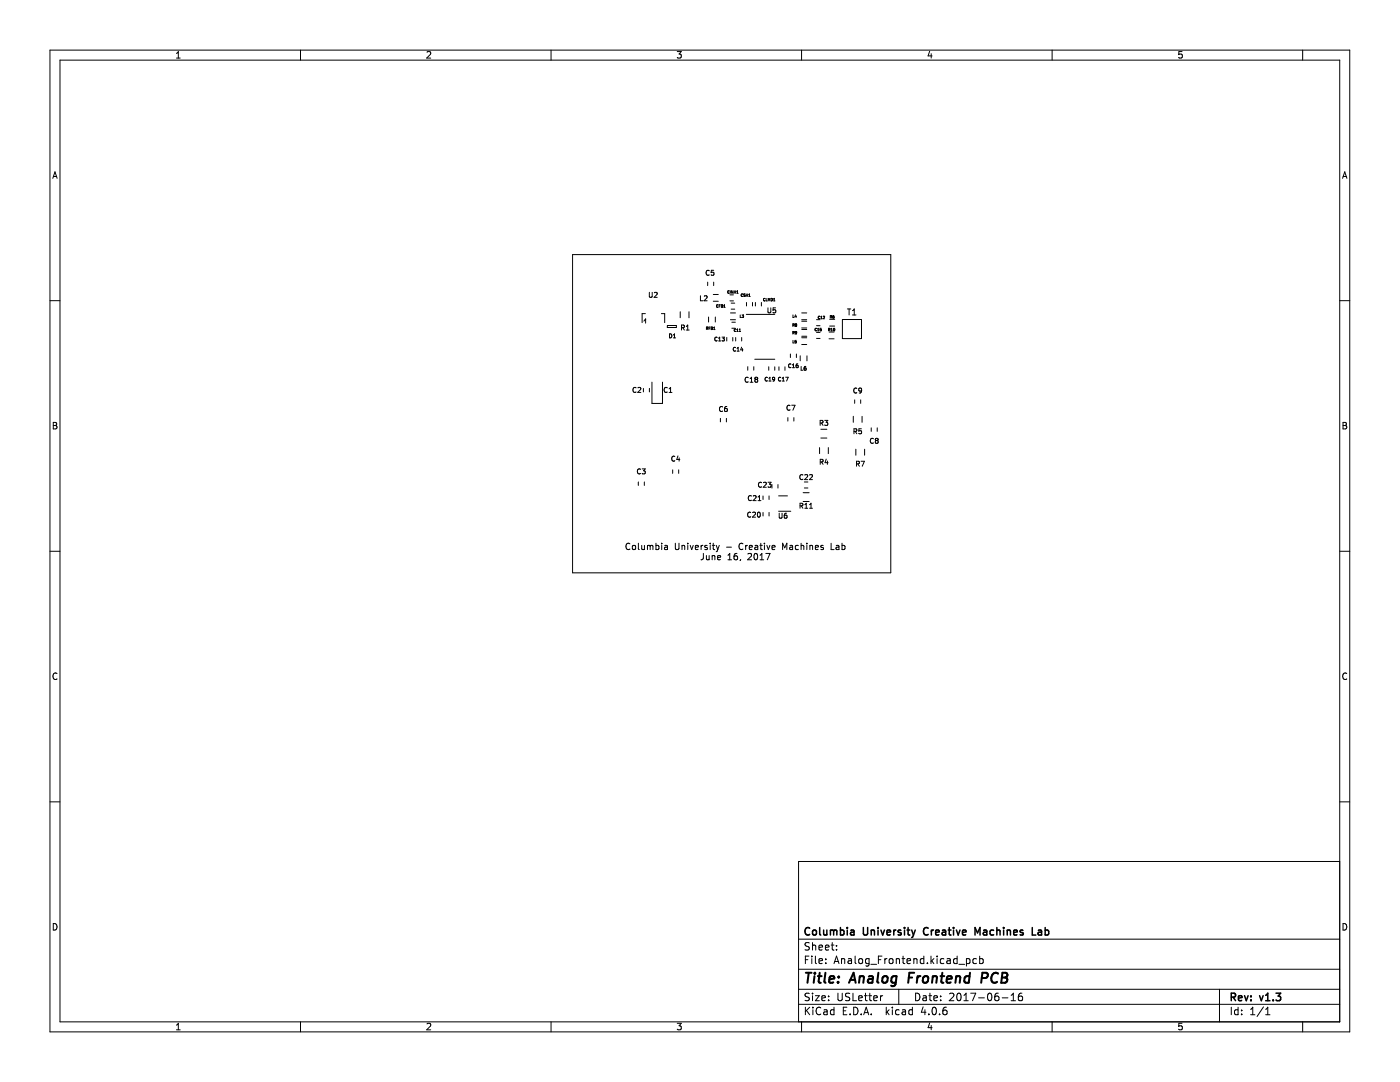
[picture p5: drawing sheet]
<svg xmlns="http://www.w3.org/2000/svg" width="279mm" height="216mm" viewBox="0 0 279 216" stroke-linecap="round" stroke-linejoin="round" font-family="sans-serif">
<g fill="none" stroke="#000" stroke-width=".2">
<path d="M10 10h259.4v195.9h-259.4zM12 12h255.4v191.9h-255.4zM35.2 11.6h.8M35.2 10.7l.4-.4v1.3M60 10v2M85.2 10.4l.5-.1 .3 .4-.8 .9h.8M110 10v2M135.2 10.3h.8l-.5 .5 .4 .1v.6l-.2 .1-.5-.1M160 10v2M185.5 10.2l-.3 1h.8M185.8 10.7v.9M210 10v2"/>
<path d="M235.9 10.3h-.6l-.1 .6 .2-.1h.4l.2 .2-.1 .5-.2 .1-.5-.1M260 10v2M10.5 35.6l.5-1.3 .4 1.3M10.7 35.2h.6M267.9 35.6l.5-1.3 .4 1.3M268.1 35.2h.6M114.3 50.8h63.5v63.5h-63.5zM129.6 58.3v.8l.2 .2 .4-.2v-.8M130.6 58.4l.4-.1 .2 .3-.7 .7h.7M139.8 59v1h.5M140.6 59.1l.3-.1 .2 .3-.6 .7h.6M141.2 56.3v.7"/>
<path d="M141.5 54a.44 .44 0 0 0-.6 .4 .44 .44 0 0 0 .6 .4M142.3 58.8h1M142.4 56.3v.7M142.4 53.9h-.4l-.1 .5h.5v.4h-.5M145.5 58.1a.23 .23 0 0 0-.3 .2 .23 .23 0 0 0 .3 .2M145.5 58.5h.1M145.7 58.8h.7M145.8 58v.5M146.3 58v.5l-.3-.5v.5M146.5 58v.5M146.5 58.3h.3M146.8 58v.5"/>
<path d="M147 58.2l.2-.2v.5M147 58.5h.3M148.2 58.7a.23 .23 0 0 0-.3 .2 .23 .23 0 0 0 .3 .2M148.4 59.1h.3M148.7 59.1h.1M148.7 58.7h-.3l.3 .4M148.9 58.6v.6M148.9 58.9h.3M149.2 58.6v.6M149.4 58.8l.2-.2v.6M149.4 59.2h.3M152.7 59.6a.24 .24 0 0 0-.3 .2 .24 .24 0 0 0 .3 .2"/>
<path d="M152.7 59.6h.1M152.7 60h.1M152.9 59.5v.5h.2M153.9 59.5a.26 .26 0 0 1 .3 .3 .26 .26 0 0 1-.3 .2zM154.4 59.7l.1-.2v.5M10 60h2M126.9 77.4a.44 .44 0 0 0-.6 .4 .44 .44 0 0 0 .6 .4M127.3 77.4l.4-.1 .2 .3-.6 .7h.6M128.4 77.5v.7M128.5 64.1l.4-.5v.9M128.8 62.6h-.6v1.8M129.6 77.5v.7"/>
<path d="M130.1 76.3v4.2h2.1v-4.2M132 62.6h.7v1.8M133.2 77.4a.44 .44 0 0 0-.7 .4 .44 .44 0 0 0 .7 .4M133.2 65h1.8v.4h-1.8zM133.5 78.3h.6M133.5 77.6l.3-.3v1M133.6 66.6a.4 .4 0 0 1 .5 .4 .4 .4 0 0 1-.5 .4zM134.4 66.8l.2-.2v.8M134.4 67.4h.4M135.8 62.2v1.2M136 65.4l.5-.1v-.3l-.5-.1v1M136.3 65.4l.3 .5"/>
<path d="M137 65.1l.3-.2v1M137 65.9h.5M137.5 62.2v1.2M141 65.5h.2l.1-.2h-.3v.5M141.1 65.5l.2 .3M141.4 63.3v1M141.5 65.5h.2M141.7 65.3h-.2v.5M141.9 65.5h.2M142.1 65.5l.1 .2M142.1 65.5h.1M142.2 65.4l-.1-.1h-.2v.5h.2"/>
<path d="M142.2 65.7l-.1 .1M142.2 65.4l-.1 .1M142.3 60.1h1M142.4 65.8h.3M142.4 65.4l.2-.1v.5M142.8 63.3v1M143.1 67.3a.34 .34 0 0 0-.5 .4 .34 .34 0 0 0 .5 .3M143.3 61.3h.1M143.3 60.9a.23 .23 0 0 0-.3 .2 .23 .23 0 0 0 .3 .2M143.4 68h.4M143.4 67.5l.2-.2v.7M143.5 61.1h.2"/>
<path d="M143.8 60.8h-.3v.5M144 61.1h.1M144.1 67.3h.5l-.3 .3h.2v.4h-.4M144.2 61l-.1 .1M144.2 61h.1M144.2 61v-.2h-.2v.5h.2l-.1-.2M144.4 61l.2-.2v.5M144.4 61.3h.3M145 67.3v.7M145.7 60h.7M145.8 63.8h1M145.8 62.4h1"/>
<path d="M145.9 61.7h.7M145.9 60.5h.7M146.1 65.5h.7M146.1 64.3h.7M146.2 67.3v.7M146.8 69.4a.34 .34 0 0 0-.5 .3 .34 .34 0 0 0 .5 .3M146.8 65.7a.24 .24 0 0 0-.3 .2 .24 .24 0 0 0 .3 .2M146.8 65.7h.1M146.8 67.3v.7M146.8 66.1h.1M147 65.8l.2-.2v.5M147 66.1h.3"/>
<path d="M147.1 70.1h.4M147.1 69.5l.2-.2v.8M147.5 66.1h.3M147.5 65.8l.2-.2v.5M147.7 62.8v.5h.3M148 69.3l-.2 .5h.5M148 67.3v.7M148.1 62.8h.3l-.2 .2 .2 .1v.2h-.3M148.2 69.6v.5M148.9 62.7h5.7M149 60.4v.7M149.2 73.2v.7"/>
<path d="M149.3 75.4a.44 .44 0 0 0-.6 .4 .44 .44 0 0 0 .6 .4M149.7 75.6l.3-.3v1M149.7 76.3h.6M150.2 60.4v.7M150.4 73.2v.7M150.6 71.7h4M150.8 60.4v.7M150.8 75.7l-.2-.2 .2-.2 .4 .2-.2 .2M150.8 75.7l-.2 .2 .2 .4 .4-.2-.2-.4M150.8 75.7h.2M152 60.4v.7M153.2 75.3a.34 .34 0 0 0-.5 .4 .34 .34 0 0 0 .5 .3"/>
<path d="M153.3 61.4v.8l.2 .2 .3-.2v-.8M153.3 60v-.5l.2 .4 .1-.4v.5M153.4 73.2v.7M153.4 75.5l.3-.2v.7M153.4 76h.5M154.2 75.7v-.4h.3l.1 .6-.4 .1M154.2 75.7h.1M154.4 60h.3M154.6 75.6l-.4 .1M154.6 73.2v.7M154.8 61.4h-.5v.5h.4l.1 .4h-.5M155.5 73.2v.7"/>
<path d="M155.8 75.3a.34 .34 0 0 0-.5 .4 .34 .34 0 0 0 .5 .3M156.1 75.5l.2-.2v.7M156.1 76h.4M156.7 73.2v.7M156.8 75.3h.5l-.3 .7M157.7 70.6v.7M157.9 72.7a.34 .34 0 0 0-.5 .3 .34 .34 0 0 0 .5 .3M158.1 73.4h.5M158.1 72.8l.3-.2v.8M158.2 64.9h.3v-.2l-.3-.1v.5M158.2 66.4h.3v-.2l-.3-.1v.6M158.3 62.8v.5h.2"/>
<path d="M158.3 67.9v.5h.2M158.3 64.9l.2 .2M158.3 66.4l.2 .3M158.6 68.4h.1M158.7 68.4h.2M158.7 68.1l-.1 .1M158.7 68.1h.2M158.8 62.8l-.2 .4h.4M158.8 64.8v.3h.2v-.2M158.8 64.8h.1M158.9 63v.3M158.9 68.1v.1"/>
<path d="M158.9 64.8v.1M158.9 66.6l-.1 .1M158.9 68.4h.1M158.9 68.2v.2M158.9 67.9h-.2l-.1 .3M158.9 66.6h.1M158.9 70.6v.7M158.9 64.6l-.2 .1 .1 .1M158.9 64.6l.1 .1M158.9 64.8h.1M158.9 64.9h.1M159 64.7v.1"/>
<path d="M159 64.8h-.1M159 66.4h-.2l-.1-.2h.3l-.1 .4M159.2 72.6l-.3 .2v.4l.1 .2 .3-.1-.1-.4-.3 .1M159.7 71v1M159.9 73.1v.8h.3M160 67.4h1M160 63.8h1M160 62.4h1M160 68.7h1M160 64.1h1M160 65.4h1M160 65.7h1"/>
<path d="M160 67.1h1M160.8 73.1l-.3 .2v.4l.1 .2 .3-.1-.1-.4-.3 .2M161 71v1M163 63.8h.7M163 65h.7M163 66.3h.7M163 67.5h.7M163 65.6a.23 .23 0 0 0-.4 .2 .23 .23 0 0 0 .4 .2M163.2 65.7l.1-.2v.5M163.2 66h.3M163.6 63.1a.23 .23 0 0 0-.3 .2 .23 .23 0 0 0 .3 .3M163.6 63.6h.1"/>
<path d="M163.8 63.6h.3M163.8 63.2l.1-.1v.5M163.9 65.5h-.2l-.1 .2h.3v.3h-.3M164.5 63.1h-.2M164.5 63.1h.1M164.5 63.1v.2l-.2 .3h.3M165.3 65.8l.3-.1v-.1l-.3-.1v.5M165.5 67.6h1M165.5 66.3h1M165.5 65.8l.1 .2M165.6 65.1h1M165.6 63.7h1"/>
<path d="M165.8 63.2l.2 .3M165.8 66h.3M165.8 65.7l.2-.2v.5M165.9 63h-.2v.5M165.9 63h.1M166 63l-.1 .2h-.2M166.4 65.6h.2l-.1 .4-.2-.1zM166.4 63l-.2 .1v.3h.3l-.1-.2-.2 .1M168.1 63.8h3.8v3.8h-3.8zM169.1 61.7h.7M169.5 61.7v1.2M170.1 62.9h.7"/>
<path d="M170.1 62l.4-.3v1.2M170.6 79.8v.7M171 77.5a.44 .44 0 0 0-.6 .4 .44 .44 0 0 0 .6 .4M171.8 79.8v.7M172 77.9l-.2 .1h-.3l-.1-.5 .4-.1 .2 .2-.1 .6-.4 .2M267.4 60h2M10.6 84.3h.5l.2 .2-.2 .4 .2 .1 .1 .3-.3 .3h-.5zM10.6 84.9h.5M127.4 96.2v.7M127.8 93.7a.44 .44 0 0 0-.6 .4 .44 .44 0 0 0 .6 .4M128.2 93.6h.6l-.4 .3 .3 .1v.5h-.5M128.6 96.2v.7"/>
<path d="M134.2 93.8v.7M134.7 91.1a.44 .44 0 0 0-.6 .4 .44 .44 0 0 0 .6 .4M135.3 91l-.2 .7h.6M135.4 93.8v.7M135.5 91.4v.6M143.8 83.5v.7M144.2 81.2a.44 .44 0 0 0-.6 .4 .44 .44 0 0 0 .6 .4M145 83.5v.7M145.1 81.1l-.5 .3v.5l.2 .2 .3-.1v-.5h-.3l-.2 .2M150 99a.44 .44 0 0 0-.7 .4 .44 .44 0 0 0 .7 .4M150.3 99l.4-.1 .2 .3-.6 .7h.6M151.3 99.9h.6"/>
<path d="M151.3 99.2l.3-.3v1M152 96.3a.44 .44 0 0 0-.6 .4 .44 .44 0 0 0 .6 .4M152.3 99v.7M152.4 96.3l.3-.1 .2 .3-.6 .7h.6M153.3 96.2h.6l-.3 .4 .2 .1v.4h-.5M153.5 99v.7M154.1 96.7v.7M155.3 96.7v.7M155.4 98.9h1.7M157.2 83.3v.7M157.7 81a.44 .44 0 0 0-.7 .4 .44 .44 0 0 0 .7 .4M158 80.9h.7l-.5 1"/>
<path d="M158.4 83.3v.7M160.2 94.8a.44 .44 0 0 0-.6 .4 .44 .44 0 0 0 .6 .4M160.3 98.3h1.2M160.5 97.4h.7M160.5 96.2h.7M160.6 94.8l.4-.1 .2 .3-.6 .7h.6M161.6 94.8l.4-.1 .1 .3-.6 .7h.6M163.6 89.3v1.2M163.7 84.4h.5v-.4l-.5-.1v1M163.7 92.2l.5-.1v-.4h-.5v1M163.8 87.4h1.2M163.8 85.7h1.2"/>
<path d="M163.9 84.4l.4 .5M163.9 92.2l.4 .5M164.6 83.9h.6l-.3 .4 .3 .1v.4h-.6M164.9 91.6l-.2 .7h.6M165.1 92v.7M165.3 89.3v1.2M170.3 83.1v1.2M170.4 86.1l.5-.1 .1-.3-.6-.1v1M170.7 86.1l.3 .5M170.8 89.6v1.2M170.9 92.6l.5-.1 .1-.4-.6-.1v1M171.2 92.6l.3 .4"/>
<path d="M171.8 92h.7l-.4 1M171.9 85.6h-.5v.4h.5v.5h-.5M172 83.1v1.2M172.6 89.6v1.2M173.9 85.4v.7M174.3 87.6a.44 .44 0 0 0-.6 .4 .44 .44 0 0 0 .6 .4M174.9 87.9l-.2-.2 .2-.2 .4 .2-.2 .2M174.9 87.9l-.2 .2 .2 .4 .4-.2-.2-.4M174.9 87.9h.2M175.1 85.4v.7M268 84.3h.5l.2 .2-.2 .4 .2 .1 .1 .3-.3 .3h-.5zM268 84.9h.5"/>
<path d="M10 110h2M125.7 108.5a.6 .6 0 0 0-.8 .4 .6 .6 0 0 0 .6 .8l.2-.2M126.3 108.9l.1-.1 .4 .1 .1 .5-.2 .2-.4-.1zM127.4 108.4v1.1l.2 .2M128.1 108.8v.8l.5-.1M128.6 108.8v.9M129.2 108.9l.4-.1 .2 .2M129.2 108.8v.9M129.8 109l.1-.2 .3 .1 .1 .8M129.8 109v.7M130.9 108.9l.4-.1 .2 .3-.1 .5h-.5M130.9 108.4v1.3"/>
<path d="M132.1 108.4v.1M132.1 108.8v.9M132.7 108.9h.4l.1 .8M133.2 109.1l-.4 .1-.2 .2 .2 .3 .4-.1M134.8 108.4v1l.2 .3 .4-.1 .1-.2v-1M136.1 108.9h.5l.1 .8M136.1 108.8v.9M137.3 108.4v.1M137.3 108.8v.9M137.7 108.8l.3 .9 .3-.9M138.8 109.2l.6-.1-.1-.2-.3-.1-.2 .2v.6h.5M139.9 108.8v.9"/>
<path d="M140.3 108.8l-.4 .3M140.4 110.4l-.1 1.1-.4 .2M141 110.9v.7h.5M141.1 108.9l-.3-.1-.2 .2 .1 .2 .4 .1v.3h-.5M141.5 110.9v.8M141.7 108.4v.1M141.7 108.8v.9M142.1 111l.5-.1 .1 .8M142.1 110.9v.8M142.2 108.8h.4M142.3 108.4v1.1l.3 .2M142.9 108.8l.3 .9"/>
<path d="M143.2 111.3l.6-.1v-.3h-.4l-.2 .1 .1 .6h.5M143.2 109.7l-.3 .4M143.5 108.8l-.3 .9M145 109.2h1M145.3 111.7h.7M145.3 110.8l.3-.4v1.3M147.1 110.4l-.4 .1-.2 .2v.8l.2 .2 .4-.1 .1-.4-.1-.2-.4-.1-.2 .3M147.8 111.6l-.1 .3M148.3 108.5a.6 .6 0 0 0-.9 .4 .6 .6 0 0 0 .6 .8l.3-.2M148.8 108.8v.9M149.2 108.8l-.4 .3M149.3 110.6l.4-.2 .3 .4-.8 .9h.8"/>
<path d="M149.5 109.2l.6-.1v-.2l-.4-.1-.2 .2 .1 .6h.5M149.8 102.3a.44 .44 0 0 0-.6 .4 .44 .44 0 0 0 .6 .4M150.2 102.3l.4-.1 .2 .3-.6 .7h.6M150.6 110.6l.2-.2a.68 .68 0 0 1 .4 .7 .68 .68 0 0 1-.4 .6l-.3-.5zM150.7 108.9h.5v.8M151.2 109.1l-.4 .1-.2 .2 .2 .3 .4-.1M151.3 102.3l.1-.1a.49 .49 0 0 1 .4 .5 .49 .49 0 0 1-.5 .4l-.1-.3zM151.7 108.8h.4M151.7 111.7h.7M151.7 110.8l.3-.4v1.3M151.8 108.4v1.1l.3 .2M152.3 102.3v.7"/>
<path d="M152.6 108.4v.1M152.6 108.8v.9M152.8 110.4h.9l-.6 1.3M153 108.8l.3 .9 .3-.9M153.5 102.3v.7M154.1 109.2l.6-.1-.1-.2-.3-.1-.2 .2v.6h.5M155.4 102h2.4M155.5 102.4v.8l.2 .2 .4-.2v-.8M156.2 109.7v-1.3l.4 .9 .4-.9v1.3M157 102.4l-.4 .2-.1 .6 .2 .2 .3-.1v-.5h-.3l-.2 .2M157.6 108.9h.5l.1 .8M158.2 109.1l-.4 .1-.2 .2 .2 .3 .4-.1"/>
<path d="M159.3 108.9l-.3-.1-.3 .3 .1 .5h.5M159.7 100.9h.4l.1-.4-.5-.1v1M159.9 108.9h.5v.8M159.9 108.4v1.3M159.9 100.9l.3 .5M160.3 100.1h1.2M160.6 100.7l.3-.3v1M160.6 101.4h.6M161 108.4v.1M161 108.8v.9M161.6 100.7l.3-.3v1M161.6 101.4h.5"/>
<path d="M161.6 108.9h.5l.1 .8M161.6 108.8v.9M162.7 109.2l.6-.1v-.2l-.4-.1-.2 .2 .1 .6h.5M164.3 108.9l-.3-.1-.2 .2 .1 .2 .4 .1v.3h-.5M165.9 108.4v1.3h.6M166.9 108.9h.5v.8M167.4 109.1l-.4 .1-.2 .2 .2 .3 .4-.1M168 108.9l.4-.1 .2 .3-.1 .5h-.5M168 108.4v1.3M267.4 110h2M11.4 134.4a.62 .62 0 0 0-.9 .4 .62 .62 0 0 0 .6 .8l.3-.1M268.8 134.4a.62 .62 0 0 0-.9 .4 .62 .62 0 0 0 .6 .8l.3-.1"/>
<path d="M10 160h2M267.4 171.9h-108v32M267.4 160h2M10.6 184.3a.66 .66 0 0 1 .8 .6 .66 .66 0 0 1-.8 .7zM159.4 197.4h108M159.4 193.4h108M159.4 187.4h108M160.7 191.5h.5M161.4 190.8h-.7v1.5M161.5 198.3l-.6-.1-.2 .1v.5l.7 .2 .1 .4-.3 .3-.5-.1M161.5 188.2l-.6-.1-.2 .1v.5l.7 .2 .1 .4-.3 .3-.5-.1M162 190.8v.1"/>
<path d="M162 191.3v1M162.2 188.1v1.5M162.2 198.2v.1M162.2 198.7v1M162.2 188.7l.2-.1 .3 .1 .1 .9M162.7 198.7h.8l-.8 1h.8M162.7 190.8v1.3l.2 .2M163.4 191.8l.8-.2-.1-.2-.4-.1-.3 .2 .1 .7h.6M163.4 189.1l.8-.2-.1-.2-.4-.1-.3 .2 .1 .7h.6M164 199.2l.7-.2v-.2l-.5-.1-.2 .2 .1 .7h.6M164.7 189.1l.7-.2v-.2l-.5-.1-.2 .2 .1 .7h.6M164.8 192.1v.2"/>
<path d="M164.8 191.4v.1M165.4 198.8v.1M165.4 199.5v.2M165.9 188.6h.5M166.1 188.1v1.3l.3 .2M166.4 192.3l.5-1.5 .5 1.5M166.6 191.9h.7M166.9 189.4v.2M166.9 188.7v.1M167.2 198.2v1.2l.3 .3h.3l.3-.3v-1.2M167.9 191.4l.3-.1 .3 .1 .1 .9M167.9 191.3v1"/>
<path d="M169.3 191.4h.6v.9M169.6 198.3l-.6-.1-.3 .3 .2 .3 .6 .3v.4l-.2 .2-.6-.1M169.9 191.6l-.5 .1-.2 .2 .2 .4 .5-.1M170.2 198.2v1.5h.7M170.7 190.8v1.3l.2 .2M171.4 199.2l.7-.2-.1-.2-.4-.1-.2 .2v.7h.6M171.4 191.4l.3-.1 .4 .1 .1 .6-.2 .2-.3 .1-.3-.2zM172.5 198.7h.6M172.7 198.2v1.3l.4 .2M173.4 198.7h.5M173.4 191.4l-.4-.1-.3 .3 .2 .6h.5M173.4 191.3v1.2l-.2 .3-.4-.1"/>
<path d="M173.6 198.2v1.3l.3 .2M173.8 192.4h1.1M174.4 199.2l.7-.2-.1-.2-.4-.1-.2 .2v.7h.6M175.3 191.5h.5M175.7 198.7v1M176 190.8h-.7v1.5M176.2 198.7l-.5 .3M176.6 191.3v1M177 191.3l-.4 .3M177.5 191.4l.2-.1 .5 .1v.6l-.1 .2-.4 .1-.2-.2zM178.9 191.4l.2-.1 .3 .1 .1 .9M178.9 191.3v1"/>
<path d="M179.4 197.4v3M180 191.3h.6M180.2 190.8v1.3l.4 .2M181 191.8l.7-.2v-.2l-.5-.1-.2 .2 .1 .7h.6M182.4 191.4l.2-.1 .3 .1 .1 .9M182.4 191.3v1M182.7 198.2a.76 .76 0 0 1 .9 .7 .76 .76 0 0 1-.9 .8zM184.2 198.8h.6l.1 .9M184.4 191.4l-.5-.1-.2 .3 .1 .6h.6M184.4 190.8v1.5M184.9 199l-.5 .1-.2 .2 .2 .4 .5-.1M185.1 192.1v.2"/>
<path d="M185.4 198.7h.5M185.6 198.2v1.3l.3 .2M185.8 190.8v1.5M185.9 191.7l.5 .6M186.4 199.2l.7-.2-.1-.2-.4-.1-.2 .2v.7h.6M186.4 191.3l-.6 .6M187 190.8v.1M187 191.3v1M187.7 199.5v.2M187.7 198.8v.1M188.4 191.4l-.5-.1-.2 .3 .1 .6h.6M189 191.4h.6l.1 .9"/>
<path d="M189.5 198.3l.6-.1 .3 .4-1 1.1h1M189.7 191.6l-.5 .1-.3 .2 .3 .4 .5-.1M191 191.4l-.4-.1-.3 .3 .1 .6h.6M191 190.8v1.5M191.1 198.3l.2-.1a.8 .8 0 0 1 .5 .7 .8 .8 0 0 1-.5 .8l-.2-.2-.2-.4zM191.4 192.4h1.1M192.4 199.7h.8M192.4 198.6l.4-.4v1.5M192.9 191.4l.4-.1 .3 .3-.2 .6h-.5M192.9 191.3v1.5M193.7 198.2h1l-.6 1.5M194.9 191.4l-.5-.1-.2 .3 .1 .6h.6"/>
<path d="M195.3 199.1h1.1M195.5 191.4l.4-.1 .3 .3-.1 .6h-.6M195.5 190.8v1.5M197.2 198.3l.2-.1a.8 .8 0 0 1 .6 .7 .8 .8 0 0 1-.6 .8l-.2-.2-.1-.4zM199.2 198.2l-.4 .1a1.01 1.01 0 0 0 0 1.4l.5-.2 .1-.5-.3-.2h-.4l-.2 .2M200 199.1h1.2M201.8 199.7h.9M201.8 198.6l.4-.4v1.5M203.9 198.2l-.4 .1a1.01 1.01 0 0 0 0 1.4l.5-.2 .1-.5-.3-.2h-.3l-.3 .2M243.4 197.4v6.5M268 184.3a.66 .66 0 0 1 .8 .6 .66 .66 0 0 1-.8 .7zM35.2 204.6l.4-.4v1.3"/>
<path d="M35.2 205.5h.8M60 203.9v2M85.2 204.3l.5-.1 .3 .4-.8 .9h.8M110 203.9v2M135.2 204.2h.8l-.5 .5 .4 .1v.6l-.2 .1-.5-.1M159.4 200.4h108M160 203.9v2M160.7 201v1.5M160.9 201.6l.7 .9M161.6 201l-.9 .8M162.2 201v.1M162.2 201.5v1"/>
<path d="M163.8 201.1a.71 .71 0 0 0-1 .5 .71 .71 0 0 0 .7 .9l.3-.2M164.4 201.6h.6l.1 .9M165.1 201.8l-.5 .1-.2 .2 .2 .4 .5-.1M166.4 201.6l-.4-.1-.3 .3 .2 .6h.5M166.4 201v1.5M168.3 201.7h.5M169 201h-.7v1.5h.7M169.7 202.3v.2M170.4 201a.76 .76 0 0 1 .8 .7 .76 .76 0 0 1-.8 .8zM171.9 202.3v.2M172.4 202.5l.5-1.5 .5 1.5M172.5 202.1h.7"/>
<path d="M173.9 202.3v.2M176.9 201v1.5M177 201.9l.4 .6M177.4 201.5l-.5 .6M178.1 201v.1M178.1 201.5v1M179.4 201.6l-.4-.1-.3 .3 .2 .6h.5M180.1 201.6h.6v.9M180.7 201.8l-.5 .1-.2 .2 .2 .4 .5-.1M182.1 201.6l-.4-.1-.3 .3 .1 .6h.6M182.1 201v1.5M184.2 200.9l-.3 1.1h.9"/>
<path d="M184.6 201.5v1M185.4 202.3v.2M185.5 204.1l-.3 1h.8M185.8 204.6v.9M186.2 201.1l.2-.1a.8 .8 0 0 1 .5 .7 .8 .8 0 0 1-.5 .8l-.2-.2-.2-.4zM187.5 202.3v.2M188.9 201l-.5 .1a1.01 1.01 0 0 0 0 1.4l.5-.2 .1-.5-.3-.2h-.3l-.2 .2M210 203.9v2M235.9 204.2h-.6l-.1 .6 .2-.1h.4l.2 .2-.1 .5-.2 .1-.5-.1M245.7 201v1.5M247.1 201.6l-.4-.1-.3 .3 .1 .6h.6M247.1 201v1.5"/>
<path d="M247.8 202.3v.2M247.8 201.6v.1M249.6 202.5h.8M249.6 201.4l.4-.4v1.5M252.2 200.9l-1.3 1.9M252.6 201.4l.4-.4v1.5M252.6 202.5h.8M260 203.9v2"/>
</g>
<g fill="none" stroke="#000" stroke-width=".3">
<path d="M161.6 185.2a.71 .71 0 0 0-1 .5 .71 .71 0 0 0 .7 .9l.3-.2M162.2 185.7l.2-.1 .5 .1v.6l-.1 .2-.4 .1-.2-.2zM163.6 185.1v1.3l.2 .2M164.4 185.6v.9l.4 .1 .2-.2M165 185.6v1M165.7 185.7l.5-.1 .2 .2M165.7 185.6v1M166.4 185.8l.2-.2 .3 .1 .1 .9M166.4 185.8v.8M167.7 185.7l.5-.1 .2 .3-.1 .6h-.6M167.7 185.1v1.5M169.1 185.1v.1"/>
<path d="M169.1 185.6v1M169.8 185.7h.6v.9M170.4 185.9l-.5 .1-.2 .2 .2 .4 .5-.1M172.3 185.1v1.2l.3 .3h.3l.3-.3v-1.2M173.9 185.7l.2-.1 .3 .1 .1 .9M173.9 185.6v1M175.2 185.1v.1M175.2 185.6v1M175.8 185.6l.4 1 .3-1M177 186.1l.7-.2v-.2l-.5-.1-.2 .2 .1 .7h.6M178.4 185.6v1M178.8 185.6l-.4 .3"/>
<path d="M179.8 185.7l-.4-.1-.2 .2 .1 .2 .5 .2v.3h-.6M180.5 185.1v.1M180.5 185.6v1M181 185.6h.6M181.2 185.1v1.3l.4 .2M181.9 185.6l.4 1M182.3 186.6l-.4 .5M182.7 185.6l-.4 1M185.2 185.2a.71 .71 0 0 0-1 .5 .71 .71 0 0 0 .7 .9l.3-.2M185.9 185.6v1M186.3 185.6l-.4 .3M186.7 186.1l.7-.2v-.2l-.5-.1-.2 .2 .1 .7h.6"/>
<path d="M188.1 185.7h.6v.9M188.7 185.9l-.5 .1-.2 .2 .2 .4 .5-.1M189.2 185.6h.6M189.4 185.1v1.3l.4 .2M190.3 185.1v.1M190.3 185.6v1M190.9 185.6l.3 1 .4-1M192.1 186.1l.7-.2-.1-.2-.4-.1-.2 .2 .1 .7h.5M194.6 186.6v-1.5l.5 1.1 .5-1.1v1.5M196.3 185.7h.6v.9M196.9 185.9l-.5 .1-.2 .2 .2 .4 .5-.1M198.3 185.7l-.4-.1-.3 .3 .1 .6h.6"/>
<path d="M198.9 185.7l.3-.1 .3 .1 .1 .9M198.9 185.1v1.5M200.3 185.1v.1M200.3 185.6v1M201 185.7l.2-.1 .4 .1 .1 .9M201 185.6v1M202.3 186.1l.7-.2-.1-.2-.4-.1-.2 .2 .1 .7h.5M204.2 185.7l-.4-.1-.2 .2 .1 .2 .5 .2v.3h-.6M206 185.1v1.5h.7M207.2 185.7h.6l.1 .9M207.9 185.9l-.5 .1-.2 .2 .2 .4 .5-.1M208.6 185.7l.4-.1 .3 .3-.1 .6h-.6"/>
<path d="M208.6 185.1v1.5M245.7 199l.7-.1 .2-.2-.1-.4-.2-.1h-.6v1.5M246.1 199l.5 .7M247.2 199.2l.7-.2-.1-.2-.4-.1-.2 .2v.7h.6M248.4 198.7l.3 1 .4-1M249.7 199.5v.2M249.7 198.8v.1M251.4 198.7l.3 1 .4-1M252.6 199.7h.8M252.6 198.6l.4-.4v1.5M254.1 199.5v.2M254.7 198.2h.9l-.5 .6 .4 .1v.6l-.2 .2-.6-.2"/>
</g>
<g fill="none" stroke="#000" stroke-width=".4">
<path d="M160.8 194.1h1.2M161.4 194.1l-.3 2M162.6 194.8l-.2 1.3M162.6 194.1v.2M163.2 194.8h.8M163.6 194.1l-.2 1.7v.2l.4 .1M164.7 194.1l-.2 1.7 .3 .3M165.5 195.4l1-.2-.1-.3h-.7l-.2 .9 .2 .3 .6-.1M167.3 195.9l-.1 .2M167.4 194.9v.2M169.4 196.1l.9-2 .5 2M169.7 195.5h.9"/>
<path d="M171.6 195a.49 .49 0 0 1 .8 .1l-.1 1M171.6 194.8l-.2 1.3M173.4 194.9h.8l-.1 1.2M174.2 195.2l-.7 .1a.4 .4 0 0 0-.3 .4 .4 .4 0 0 0 .2 .4l.7-.1M175.3 194.1l-.2 1.7 .2 .3M176.2 195a.52 .52 0 0 1 .6-.2 .52 .52 0 0 1 .4 .4l-.1 .5a.55 .55 0 0 1-.5 .4 .55 .55 0 0 1-.5-.4zM178.9 194.9a.66 .66 0 0 0-1 .3v.5l.1 .3h.8M178.9 194.8l-.2 1.6a.6 .6 0 0 1-.9 .3M181.4 195.1h.6M182.4 194.1h-.9l-.3 2M183.1 194.8l-.1 1.3M183.7 194.8l-.4 .1-.2 .3"/>
<path d="M184.3 195a.52 .52 0 0 1 .6-.2 .52 .52 0 0 1 .4 .4l-.1 .5a.55 .55 0 0 1-.5 .4 .55 .55 0 0 1-.6-.4zM186.1 195a.49 .49 0 0 1 .9 .1l-.1 1M186.2 194.8l-.2 1.3M187.7 194.8h.8M188.1 194.1l-.3 1.7 .1 .2 .4 .1M188.9 195.4l1-.2v-.3h-.8l-.2 .9 .2 .3 .6-.1M190.8 195a.49 .49 0 0 1 .9 .1l-.2 1M190.8 194.8l-.1 1.3M193.5 194.9a.66 .66 0 0 0-1 .3l-.1 .5 .2 .3h.7M193.6 194.1l-.3 2M195.9 195.2l1-.1a.52 .52 0 0 0 .3-.5 .52 .52 0 0 0-.4-.5h-.7l-.3 2M199.2 194.3a.88 .88 0 0 0-1 0 .88 .88 0 0 0-.4 .9 .69 .69 0 0 0 .3 .8 .69 .69 0 0 0 .9-.1"/>
<path d="M199.9 195.1h.7M200.1 194.1l.8 .1a.51 .51 0 0 1 .1 .5 .51 .51 0 0 1-.4 .4l.3 .1a.58 .58 0 0 1-.3 .9h-.8z"/>
</g>
</svg>
